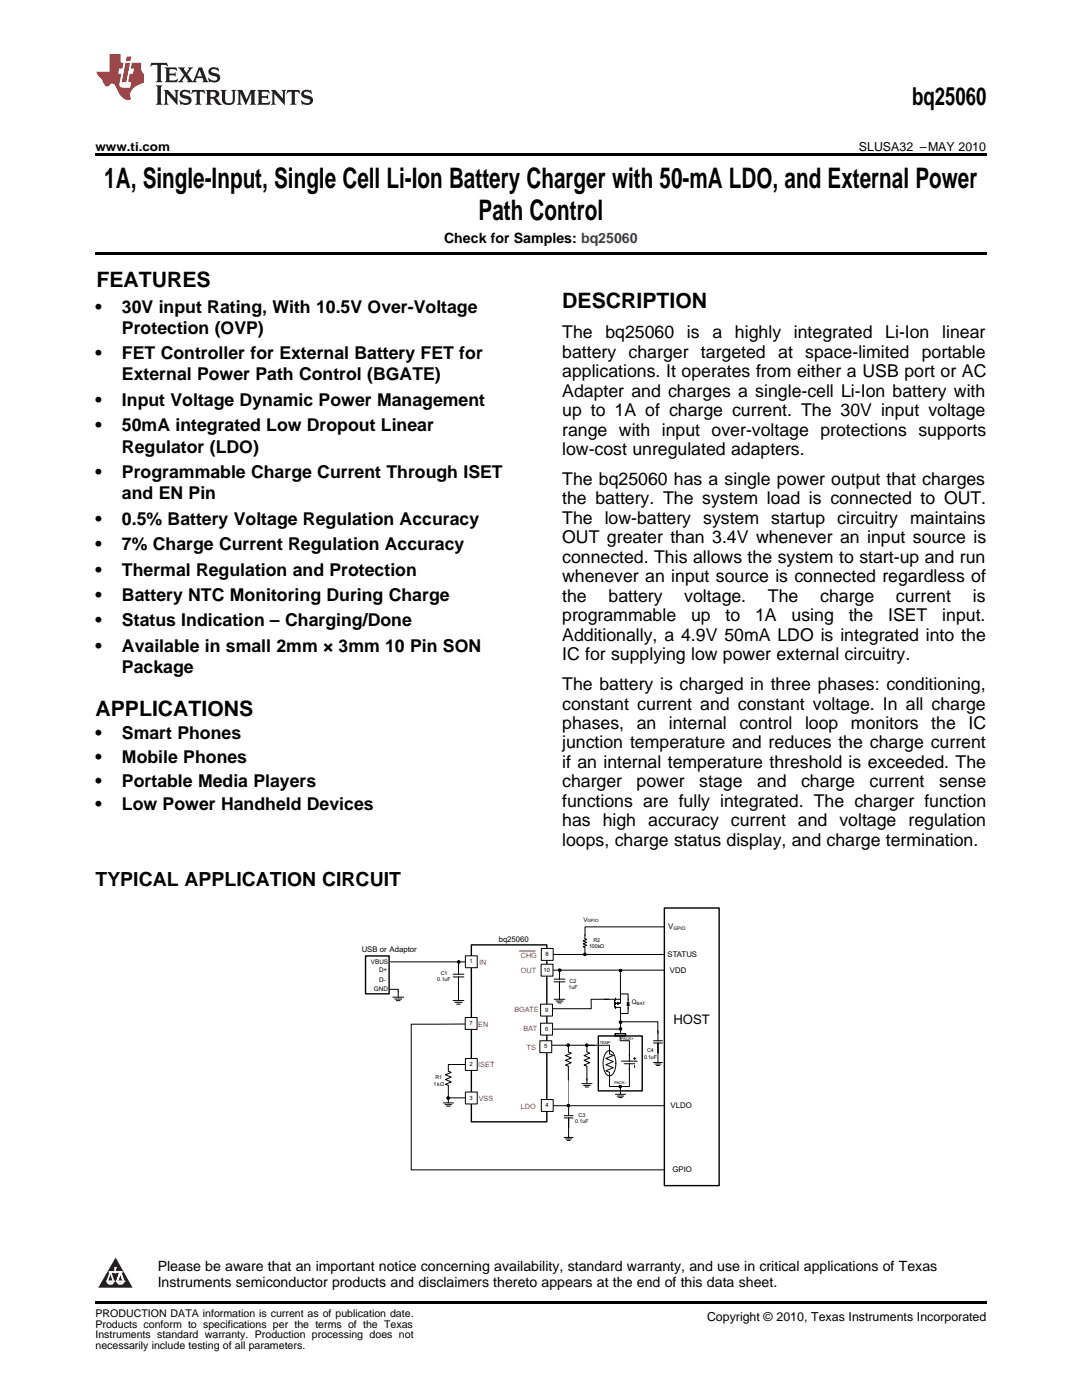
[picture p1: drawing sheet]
<svg xmlns="http://www.w3.org/2000/svg" width="216mm" height="279mm" viewBox="0 0 216 279" stroke-linecap="round" stroke-linejoin="round" font-family="sans-serif">
<defs><g id="words">
<g font-size="5.6">
<text x="20.8" y="37.5">1A, Single-Input, Single Cell Li-Ion Battery Charger with 50-mA LDO, and External Power</text>
<text x="95.5" y="43.8">Path Control</text>
</g>
<text font-size="4.9" x="182" y="21">bq25060</text>
<g font-size="4.2">
<text x="19.2" y="57.3">FEATURES</text>
<text x="112.2" y="61.5">DESCRIPTION</text>
<text x="19" y="142.8">APPLICATIONS</text>
</g>
<text font-size="3.9" x="19" y="176.9">TYPICAL APPLICATION CIRCUIT</text>
<g font-size="3.5">
<text x="19" y="62.4">•</text>
<text x="24.3" y="62.4">30V input Rating, With 10.5V Over-Voltage</text>
<text x="19" y="71.7">•</text>
<text x="24.3" y="66.6">Protection (OVP)</text>
<text x="24.3" y="71.7">FET Controller for External Battery FET for</text>
<text x="112.2" y="67.5">The</text>
<text x="112.2" y="71.4">battery charger targeted</text>
<text x="120.8" y="67.5">bq25060</text>
<text x="137.1" y="67.5">is</text>
<text x="142.2" y="67.5">a</text>
<text x="146.7" y="67.5">highly</text>
<text x="155.3" y="71.4">at space-limited portable</text>
<text x="158.4" y="67.5">integrated</text>
<text x="176.6" y="67.5">Li-Ion</text>
<text x="188" y="67.5">linear</text>
<text x="24.3" y="75.9">External Power Path Control (BGATE)</text>
<text x="112.2" y="75.3">applications. It operates from either a USB port or AC</text>
<text x="19" y="81">•</text>
<text x="24.3" y="81">Input Voltage Dynamic Power Management</text>
<text x="112.2" y="79.2">Adapter and charges a single-cell Li-Ion battery with</text>
<text x="112.2" y="83">up to 1A of charge current. The 30V input voltage</text>
<text x="19" y="86.1">•</text>
<text x="24.3" y="86.1">50mA integrated Low Dropout Linear</text>
<text x="112.2" y="86.9">range with input over-voltage protections supports</text>
<text x="19" y="95.4">•</text>
<text x="24.3" y="90.3">Regulator (LDO)</text>
<text x="24.3" y="95.4">Programmable Charge Current Through ISET</text>
<text x="112.2" y="90.8">low-cost unregulated adapters.</text>
<text x="24.3" y="99.6">and EN Pin</text>
<text x="112.2" y="96.8">The bq25060 has a single power output that charges</text>
<text x="112.2" y="100.7">the battery. The system load is connected to OUT.</text>
<text x="19" y="104.7">•</text>
<text x="24.3" y="104.7">0.5% Battery Voltage Regulation Accuracy</text>
<text x="112.2" y="104.6">The low-battery system startup circuitry maintains</text>
<text x="19" y="109.8">•</text>
<text x="24.3" y="109.8">7% Charge Current Regulation Accuracy</text>
<text x="112.2" y="108.4">OUT greater than 3.4V whenever an input source is</text>
<text x="112.2" y="112.3">connected. This allows the system to start-up and run</text>
<text x="19" y="114.9">•</text>
<text x="19" y="119.9">•</text>
<text x="24.3" y="114.9">Thermal Regulation and Protection</text>
<text x="24.3" y="119.9">Battery NTC Monitoring During Charge</text>
<text x="112.2" y="116.2">whenever an input source is connected regardless of</text>
<text x="19" y="125">•</text>
<text x="24.3" y="125">Status Indication – Charging/Done</text>
<text x="112.2" y="120.1">the</text>
<text x="112.2" y="124">programmable</text>
<text x="121.4" y="120.1">battery</text>
<text x="136.5" y="120.1">voltage.</text>
<text x="137.9" y="124">up</text>
<text x="144.8" y="124">to</text>
<text x="150.7" y="124">1A</text>
<text x="153.2" y="120.1">The</text>
<text x="158" y="124">using</text>
<text x="163.7" y="120.1">charge</text>
<text x="169.4" y="124">the</text>
<text x="177.2" y="124">ISET</text>
<text x="178.8" y="120.1">current</text>
<text x="188" y="124">input.</text>
<text x="194.1" y="120.1">is</text>
<text x="19" y="130.1">•</text>
<text x="24.3" y="130.1">Available in small 2mm × 3mm 10 Pin SON</text>
<text x="112.2" y="127.8">Additionally, a 4.9V 50mA LDO is integrated into the</text>
<text x="112.2" y="131.7">IC for supplying low power external circuitry.</text>
<text x="24.3" y="134.3">Package</text>
<text x="112.2" y="137.7">The battery is charged in three phases: conditioning,</text>
<text x="112.2" y="141.6">constant current and constant voltage. In all charge</text>
<text x="19" y="147.5">•</text>
<text x="24.3" y="147.5">Smart Phones</text>
<text x="112.2" y="145.5">phases,</text>
<text x="112.2" y="149.4">junction temperature and reduces the charge current</text>
<text x="127" y="145.5">an</text>
<text x="133.5" y="145.5">internal</text>
<text x="147.5" y="145.5">control</text>
<text x="160.6" y="145.5">loop</text>
<text x="169.8" y="145.5">monitors</text>
<text x="185.8" y="145.5">the</text>
<text x="193.2" y="145.5">IC</text>
<text x="19" y="152.3">•</text>
<text x="24.3" y="152.3">Mobile Phones</text>
<text x="112.2" y="153.2">if an internal temperature threshold is exceeded. The</text>
<text x="19" y="157">•</text>
<text x="19" y="161.7">•</text>
<text x="24.3" y="157">Portable Media Players</text>
<text x="24.3" y="161.7">Low Power Handheld Devices</text>
<text x="112.2" y="157.1">charger</text>
<text x="112.2" y="161">functions are fully integrated. The charger function</text>
<text x="127" y="157.1">power</text>
<text x="139.5" y="157.1">stage</text>
<text x="151.1" y="157.1">and</text>
<text x="159.8" y="157.1">charge</text>
<text x="173.5" y="157.1">current</text>
<text x="187.4" y="157.1">sense</text>
<text x="112.2" y="164.9">has high accuracy current and voltage regulation</text>
<text x="112.2" y="168.8">loops, charge status display, and charge termination.</text>
</g>
<g font-size="2.8">
<text x="88.6" y="48.4">Check for Samples: bq25060</text>
<text x="31.5" y="253.6">Please be aware that an important notice concerning availability, standard warranty, and use in critical applications of Texas</text>
<text x="31.5" y="256.8">Instruments semiconductor products and disclaimers thereto appears at the end of this data sheet.</text>
</g>
<text font-size="2.6" fill="#010202" x="134.4" y="204.4">HOST</text>
<g font-size="2.5">
<text x="19" y="30.1">www.ti.com</text>
<text x="171.4" y="30.1">SLUSA32 –MAY 2010</text>
<text x="141.1" y="263.6">Copyright © 2010, Texas Instruments Incorporated</text>
</g>
<g font-size="2.1">
<text x="19" y="262.9">PRODUCTION DATA information is current as of publication date.</text>
<text x="19" y="265">Products conform to specifications per the terms of the Texas</text>
<text x="19" y="267.1">Instruments standard warranty. Production processing does not</text>
<text x="19" y="269.2">necessarily include testing of all parameters.</text>
</g>
<g font-size="1.6" fill="#010202">
<text x="133.3" y="185.5">V</text>
<text x="72.2" y="190">USB or Adaptor</text>
<text x="99.5" y="188">bq25060</text>
<text x="133.2" y="190.9">STATUS</text>
<text x="133.7" y="194.1">VDD</text>
<text x="133.8" y="221.2">VLDO</text>
<text x="134.2" y="234">GPIO</text>
</g>
<g font-size="1.5" fill="#ee1e28">
<text x="103.9" y="191.2">CHG</text>
<text x="95.6" y="192.6">IN</text>
<text x="103.9" y="194.1">OUT</text>
<text x="102.6" y="202">BGATE</text>
<text x="95.4" y="204.9">EN</text>
<text x="104.5" y="205.8">BAT</text>
<text x="105.1" y="209.6">TS</text>
<text x="95.4" y="212.9">ISET</text>
<text x="95.5" y="219.8">VSS</text>
<text x="103.9" y="221.3">LDO</text>
</g>
<g font-size="1.3" fill="#010202">
<text x="116.5" y="184">V</text>
<text x="74" y="192.4">VBUS</text>
<text x="74.6" y="197.7">GND</text>
<text x="75.7" y="193.9">D+</text>
<text x="75.7" y="196">D-</text>
<text x="126.1" y="200.4">Q</text>
</g>
<g font-size="1.2" fill="#010202">
<text x="108.9" y="190.8">8</text>
<text x="93.7" y="192.3">1</text>
<text x="108.5" y="193.9">10</text>
<text x="108.8" y="201.9">9</text>
<text x="93.7" y="204.6">7</text>
<text x="108.6" y="209.2">5</text>
<text x="108.8" y="205.7">6</text>
<text x="93.7" y="212.7">2</text>
<text x="93.7" y="219.5">3</text>
<text x="108.9" y="220.9">4</text>
</g>
<g font-size="1.1" fill="#010202">
<text x="117.5" y="189.3">100kΩ</text>
<text x="118.4" y="188">R2</text>
<text x="87.3" y="195.8">0.1uF</text>
<text x="87.9" y="194.5">C1</text>
<text x="113.4" y="197.3">1uF</text>
<text x="113.6" y="196.1">C2</text>
<text x="86.9" y="215.4">R1</text>
<text x="128.5" y="211.3">0.1uF</text>
<text x="129.1" y="210">C4</text>
<text x="86.5" y="216.6">1 kΩ</text>
<text x="114.8" y="224.1">0.1uF</text>
<text x="115.4" y="222.9">C3</text>
</g>
<text font-size="1" fill="#010202" x="134.4" y="185.7">GPIO</text>
<g font-size=".9" fill="#010202">
<text x="117.2" y="184.1">GPIO</text>
<text x="127.1" y="200.6">BAT</text>
</g>
<g font-size=".8" fill="#010202">
<text x="119.7" y="208.4">TEMP</text>
<text x="124" y="207.6">PACK+</text>
<text x="122.6" y="216.4">PACK-</text>
</g>
<text font-size=".4" fill="#fff" x="19" y="57.2">1</text>
</g></defs>
<path d="M30.2 12.5l-.2 .8a1.31 1.31 0 0 1 1.4-.3v2.9l-.3 .5h1.3l-.3-.5v-2.7l.3-.2a1.09 1.09 0 0 1 1.1 .3l-.2-.8zM32.9 13.5l.3 .4v2l-.3 .5h2.4l.2-.7a1.48 1.48 0 0 1-1.7 .3v-1l1 .1 .2 .2v-.9l-.2 .3h-1v-.7l.2-.2a1.73 1.73 0 0 1 1.4 .3l-.2-.6zM35.5 13.5l1.2 1.4-.7 1-.5 .5h1.1l-.2-.3 .5-.9 .6 1-.2 .2h2l-.3-.3 .2-.5h1.2l.2 .5-.2 .3h1.2l-.3-.4-1-2.5h-.6l-1.3 2.7-1-1.4 1.1-1.3h-1l.2 .2-.5 .9-.5-.9 .2-.2zM39.8 14l.5 1.3h-1zM41.9 13.6a.83 .83 0 0 0-.3 1 .83 .83 0 0 0 .8 .5l.8 .2 .2 .3a1 1 0 0 1-1 .5 1 1 0 0 1-.8-.6l.1 .9 .2-.1a1.65 1.65 0 0 0 2-.4 .89 .89 0 0 0-.8-1.3l-.8-.2-.2-.2a.91 .91 0 0 1 1.6 .1l-.2-.8h-.4a1.34 1.34 0 0 0-1.2 .1zM31.1 17l.3 .5v2.9l-.3 .5h1.3l-.3-.5v-2.9l.3-.5zM32.7 17.9l.2 .5v2l-.2 .5h.9l-.3-.5 .1-1.7 2 2.2v-2.5l.3-.5h-.9l.2 .3v1.4l-1.5-1.7zM36.2 18.1a.83 .83 0 0 0-.3 1 .83 .83 0 0 0 .8 .5l.8 .2 .2 .3a1 1 0 0 1-1 .5 1 1 0 0 1-.8-.6l.1 .9 .2-.1a1.66 1.66 0 0 0 2-.5 .89 .89 0 0 0-.9-1.2l-.7-.2-.2-.3a.91 .91 0 0 1 1.6 .2l-.2-.9-.4 .1a1.36 1.36 0 0 0-1.2 .1zM38.4 17.9l-.2 .9a.61 .61 0 0 1 1.1-.3v1.9l-.4 .5h1.3l-.3-.5v-1.9l.2-.2a.81 .81 0 0 1 .8 .5l-.1-.9zM41 17.9l.3 .5v2l-.3 .5h1.3l-.3-.3v-.9a.72 .72 0 0 1 .9 .6 .85 .85 0 0 0 1.4 .5l-.5-.3-.5-.7-.3-.3a.78 .78 0 0 0 .7-.7 .78 .78 0 0 0-.7-.8zM42 18.4l.2-.1a.6 .6 0 0 1 .7 .1 .6 .6 0 0 1 .1 .7l-.2 .2h-.8zM44 17.9l.3 .3a3.4 3.4 0 0 0 .3 2.4 1.57 1.57 0 0 0 2.2-.3l.1-2.1 .2-.3h-1l.3 .5v1.5a.76 .76 0 0 1-.7 .7 .76 .76 0 0 1-.8-.7v-1.5l.3-.5zM47.3 17.9l.3 .5v2l-.3 .5h.9l-.2-.5v-1.8l1 2.4 1.1-2.4v1.8l-.2 .5h1.2l-.3-.5v-2l.3-.5h-1.1l-.8 2-.8-2zM51.3 17.9l.3 .5v2l-.3 .5h2.4l.2-.7a1.49 1.49 0 0 1-1.6 .3l-.1-1 1 .1 .3 .2v-.9l-.3 .3h-1v-.7l.3-.2a1.73 1.73 0 0 1 1.4 .3l-.3-.7zM54.1 17.9l.3 .5v2l-.3 .5h1l-.4-.5 .1-1.7 2 2.2v-2.5l.3-.5h-.9l.2 .3v1.4l-1.5-1.7zM57.4 17.9l-.2 .9a.8 .8 0 0 1 1-.5v2.1l-.3 .5h1.3l-.4-.5v-1.9l.2-.2a.81 .81 0 0 1 .9 .5l-.2-.9zM60.4 18.1a.83 .83 0 0 0-.3 1 .83 .83 0 0 0 .8 .5l.8 .2 .2 .3a1 1 0 0 1-1 .5 1 1 0 0 1-.8-.6l.2 .9 .1-.1a1.66 1.66 0 0 0 2-.5 .89 .89 0 0 0-.8-1.2l-.8-.2-.2-.3a.91 .91 0 0 1 1.6 .2l-.2-.9-.3 .1a1.35 1.35 0 0 0-1.3 .1z" fill="#231f20"/>
<path d="M21.9 10.8v3.5h-2.6a2.13 2.13 0 0 0 .9 1.4l.4 .6a.94 .94 0 0 0 1.1 .9 .75 .75 0 0 1 .6-.5 .75 .75 0 0 1 .7 .4l.5 1a2.1 2.1 0 0 0 2.6 1.7 2.2 2.2 0 0 1 1.7-3l.9-.3v-1.8a1.16 1.16 0 0 1-.5-1v-1.2h-1.9l-.2 1.2h.7l-.3 1h-.6l-.3 1.3v.3l.6 .1-.2 1.1h-.9a.93 .93 0 0 1-1.3-.8l.4-2h-.6l.2-1h.6l.3-1.2h-.6v-1.7zM25.1 12.5l-.8 3.9h.9l.7-3.9zM25.3 11.3l-.2 .9h.9l.2-.9z" fill="#ee1d23"/>
<path d="M23.1 251l3.4 6h-6.9z" fill="#231f20"/>
<path d="M21.4 255.7h1.2l-.3 .5h-.3a.55 .55 0 0 1-.6-.5z" fill-rule="evenodd" fill="#fff"/>
<path d="M21.4 255.7h1.2l-.3 .5h-.3a.55 .55 0 0 1-.6-.5z" fill="none" stroke="#231f20" stroke-width=".34"/>
<path d="M21.4 255.7l1.2 .1-.3 .4h-.5z" fill="none" stroke="#fff" stroke-width=".34"/>
<path d="M23 253.9h.1" fill="none" stroke="#fff" stroke-width=".34"/>
<path d="M23 253v.9z" fill="#fff"/>
<path d="M23 253v.9z" fill="none" stroke="#fff" stroke-width=".34"/>
<circle cx="23" cy="253" r=".17" fill="#fff"/>
<path d="M21.9 253.9h.1" fill="none" stroke="#fff" stroke-width=".34"/>
<path d="M21.9 253.9h2.3z" fill="#fff"/>
<path d="M21.9 253.9h2.3z" fill="none" stroke="#fff" stroke-width=".34"/>
<circle cx="24.2" cy="253.9" r=".17" fill="#fff"/>
<path d="M23.3 255.7h.1" fill="none" stroke="#fff" stroke-width=".34"/>
<path d="M24 253.9l-.7 1.8z" fill="#fff"/>
<path d="M24 253.9l-.7 1.8z" fill="none" stroke="#fff" stroke-width=".34"/>
<path d="M24 253.9l.7 1.8z" fill="#fff"/>
<path d="M24 253.9l.7 1.8z" fill="none" stroke="#fff" stroke-width=".34"/>
<path d="M24.6 255.7h.1" fill="none" stroke="#fff" stroke-width=".34"/>
<circle cx="21.4" cy="255.7" r=".17" fill="#fff"/>
<path d="M22.1 253.9l-.7 1.8z" fill="#fff"/>
<path d="M22.1 253.9l-.7 1.8z" fill="none" stroke="#fff" stroke-width=".34"/>
<path d="M22.1 253.9l.5 1.8z" fill="#fff"/>
<path d="M22.1 253.9l.5 1.8z" fill="none" stroke="#fff" stroke-width=".34"/>
<circle cx="22.6" cy="255.7" r=".17" fill="#fff"/>
<path d="M23.4 255.7h1.3a.65 .65 0 0 1-.7 .5 .65 .65 0 0 1-.6-.5z" fill-rule="evenodd" fill="#fff"/>
<path d="M23.4 255.7h1.3a.65 .65 0 0 1-.7 .5 .65 .65 0 0 1-.6-.5z" fill="none" stroke="#231f20" stroke-width=".34"/>
<path d="M23.4 255.7h1.3l-.4 .5h-.6z" fill="none" stroke="#fff" stroke-width=".34"/>
<path d="M23.3 255.7h.1" fill="none" stroke="#fff" stroke-width=".34"/>
<circle cx="24.7" cy="255.7" r=".17" fill="#fff"/>
<path d="M77.7 192h16.3M109.1 193.6h23.4M123.8 193.8v4.3M133.1 185h-16.4v1.7M89.5 219v1.1M88.5 220.1h2M88.8 220.5h1.3M89.1 220.8h.7" fill="none" stroke="#010202" stroke-width=".2"/>
<path d="M72.9 190.8h4.7v7.5h-4.7zM94.1 188.6h15v35.3h-15z" fill="none" stroke="#010202" stroke-width=".28"/>
<path d="M132.6 181.2h10.9v55.4h-10.9z" fill-rule="evenodd" fill="#fff"/>
<path d="M132.6 181.2h10.9v55.4h-10.9z" fill="none" stroke="#010202" stroke-width=".28"/>
<path d="M89.5 212.4v1.4M89.5 213.8l.5 .2-1.1 .5 1.1 .5-1.1 .4 1.1 .5-1.1 .5 .6 .2v2.8M89.5 219.1h4.5M89.5 212.4h4.6" fill="none" stroke="#010202" stroke-width=".2"/>
<circle cx="89.4" cy="219.1" r=".23" fill="#010202"/>
<g fill="none" stroke="#010202" stroke-width=".2">
<path d="M90.4 195h2.2M90.4 194.4h2.2M90.4 199.7h2.2M91.5 192v2.4M91.5 195v4.7M90.8 200h1.4M91.1 200.4h.7"/>
<circle cx="89.4" cy="219.1" r=".23"/>
</g>
<circle cx="91.5" cy="192" r=".23" fill="#010202"/>
<circle cx="91.5" cy="192" r=".23" fill="none" stroke="#010202" stroke-width=".2"/>
<circle cx="123.8" cy="193.7" r=".23" fill="#010202"/>
<g fill="none" stroke="#010202" stroke-width=".2">
<path d="M109.2 220.7h23.3M112.6 223.1h1.7M112.6 222.7h1.7M112.6 227h1.7M112.9 227.3h1.1M113.2 227.6h.6M113.5 220.7v2M113.5 223.1v3.9"/>
<circle cx="123.8" cy="193.7" r=".23"/>
</g>
<path d="M103.6 189.8h3.2" fill="none" stroke="#ee1e28" stroke-width=".2"/>
<circle cx="113.4" cy="220.6" r=".23" fill="#010202"/>
<g fill="none" stroke="#010202" stroke-width=".2">
<path d="M110.6 195.9h2.1M110.6 195.4h2.1M110.6 199.4h2.1M110.9 199.8h1.5M111.6 193.7v1.8M111.6 195.9v3.5M111.3 200.1h.7"/>
<circle cx="113.4" cy="220.6" r=".23"/>
</g>
<circle cx="111.7" cy="193.6" r=".23" fill="#010202"/>
<g fill="none" stroke="#010202" stroke-width=".2">
<path d="M77.7 197.4h1.8v.6M78.4 199h2.1M78.8 199.4h1.4M79.1 199.7h.7M79.5 197.9v1.1M120.6 199.4h2v1.7M122.8 199.2v.5M122.8 200v.5M123.8 199.4v.8h-1h.8M123.8 198.1v1.3h-1M122.8 201.1h1v1.3M122.8 200.8v.5"/>
<circle cx="111.7" cy="193.6" r=".23"/>
</g>
<path d="M123.2 200l.5 .2-.5 .3z" fill="#010202"/>
<path d="M123.2 200l.5 .2-.5 .3z" fill="none" stroke="#010202" stroke-width=".2"/>
<path d="M125.3 200.1l.3 .5h-.5z" fill="#010202"/>
<path d="M123.8 198.4h1.5v1.2M125.3 199.4v2M109.1 205.4h14.8M123.8 201.9v4.2M125.1 200.1h.5M125.3 201.1v1.2h-1.5M125.3 200.1l.3 .5h-.5z" fill="none" stroke="#010202" stroke-width=".2"/>
<circle cx="123.8" cy="205.3" r=".23" fill="#010202"/>
<g fill="none" stroke="#010202" stroke-width=".2">
<path d="M109.2 190.5h23.4M116.7 186.5v.8l.4 .2-.7 .3 .7 .3-.7 .3 .7 .3-.7 .2 .3 .2v1.4M121.5 199.4h-3.5v1.9h-8.9M117 208.6h4.6v1.7M121.6 214v1.7M121.6 210.3l.8 .3-1.5 .6 1.5 .7-1.5 .6 1.5 .6-1.5 .6 .7 .3M123.7 206.8v.9M123.8 216.9v.8M124 211.8h3.2M124.5 212.3h2.1M125.6 213.2v3.6h-4v-1.2M125.6 210.5v1.3"/>
<path d="M125.6 212.3v1.3M126.4 211.2h.4M126.6 211v.5M126.6 212.6v.4"/>
<circle cx="123.8" cy="205.3" r=".23"/>
</g>
<path d="M119.4 206.7h8.7v11h-8.7zM122.7 206.3h2.1v.4h-2.1z" fill="none" stroke="#010202" stroke-width=".28"/>
<circle cx="123.8" cy="216.8" r=".23" fill="#010202"/>
<g fill="none" stroke="#010202" stroke-width=".2">
<path d="M94 204.4h-11.9v29.1h50.3M108.9 208.6h9.7M121 210a.86 .86 0 0 1 .9-.3 .86 .86 0 0 1 .6 .7 3.8 3.8 0 0 1-.5 4.2 .93 .93 0 0 1-1.3-.6 4.2 4.2 0 0 1 .3-4zM122.8 218.4h2M123.1 218.7h1.4M123.5 219.1h.7M123.8 207.7h1.8v3M123.8 217.3v1.1M123.9 203.9h7.4v2.3M130.4 208.2h1.8M130.4 207.7h1.8M130.4 212.1h1.8"/>
<path d="M130.7 212.4h1.2M131 212.6h.6M131.3 205.7v2M131.3 208.2v3.9"/>
<circle cx="123.8" cy="216.8" r=".23"/>
</g>
<circle cx="123.8" cy="204" r=".23" fill="#010202"/>
<circle cx="123.8" cy="204" r=".23" fill="none" stroke="#010202" stroke-width=".2"/>
<circle cx="116.7" cy="190.5" r=".23" fill="#010202"/>
<circle cx="116.7" cy="190.5" r=".23" fill="none" stroke="#010202" stroke-width=".2"/>
<path d="M92.9 190.8h2.3v2.3h-2.3z" fill-rule="evenodd" fill="#fff"/>
<path d="M92.9 190.8h2.3v2.3h-2.3z" fill="none" stroke="#010202" stroke-width=".2"/>
<path d="M92.8 203.1h2.4v2.3h-2.4z" fill-rule="evenodd" fill="#fff"/>
<path d="M92.8 203.1h2.4v2.3h-2.4z" fill="none" stroke="#010202" stroke-width=".2"/>
<path d="M92.9 211.3h2.3v2.3h-2.3z" fill-rule="evenodd" fill="#fff"/>
<path d="M92.9 211.3h2.3v2.3h-2.3z" fill="none" stroke="#010202" stroke-width=".2"/>
<path d="M92.9 217.9h2.3v2.4h-2.3z" fill-rule="evenodd" fill="#fff"/>
<path d="M92.9 217.9h2.3v2.4h-2.3z" fill="none" stroke="#010202" stroke-width=".2"/>
<path d="M108 189.3h2.4v2.4h-2.4z" fill-rule="evenodd" fill="#fff"/>
<path d="M108 189.3h2.4v2.4h-2.4z" fill="none" stroke="#010202" stroke-width=".2"/>
<path d="M108 192.4h2.3v2.4h-2.3z" fill-rule="evenodd" fill="#fff"/>
<path d="M108 192.4h2.3v2.4h-2.3z" fill="none" stroke="#010202" stroke-width=".2"/>
<path d="M107.9 200.4h2.3v2.4h-2.3z" fill-rule="evenodd" fill="#fff"/>
<path d="M107.9 200.4h2.3v2.4h-2.3z" fill="none" stroke="#010202" stroke-width=".2"/>
<path d="M107.9 204.2h2.3v2.4h-2.3z" fill-rule="evenodd" fill="#fff"/>
<path d="M107.9 204.2h2.3v2.4h-2.3z" fill="none" stroke="#010202" stroke-width=".2"/>
<path d="M107.7 207.7h2.4v2.4h-2.4z" fill-rule="evenodd" fill="#fff"/>
<path d="M107.7 207.7h2.4v2.4h-2.4z" fill="none" stroke="#010202" stroke-width=".2"/>
<path d="M108 219.4h2.4v2.4h-2.4z" fill-rule="evenodd" fill="#fff"/>
<path d="M108 219.4h2.4v2.4h-2.4zM116.1 216.3h2M116.4 216.6h1.4M116.8 216.9h.7M117.1 208.6v1.3M117.1 209.9l.6 .3-1.2 .5 1.2 .4-1.2 .5 1.2 .5-1.2 .5 .6 .2v3.5" fill="none" stroke="#010202" stroke-width=".2"/>
<circle cx="117.1" cy="208.6" r=".23" fill="#010202"/>
<g fill="none" stroke="#010202" stroke-width=".2">
<path d="M113.4 208.6v1.3M113.4 209.9l.6 .3-1.2 .5 1.2 .4-1.2 .5 1.2 .5-1.2 .5 .6 .2v7.7"/>
<circle cx="117.1" cy="208.6" r=".23"/>
</g>
<circle cx="113.4" cy="208.6" r=".23" fill="#010202"/>
<circle cx="113.4" cy="208.6" r=".23" fill="none" stroke="#010202" stroke-width=".2"/>
<path d="M19 30.6h177.8v.5h-177.8zM19 50.4h177.8v.5h-177.8zM19 259.7h177.8v.5h-177.8z" fill="#000"/>
<use href="#words"/>
</svg>
